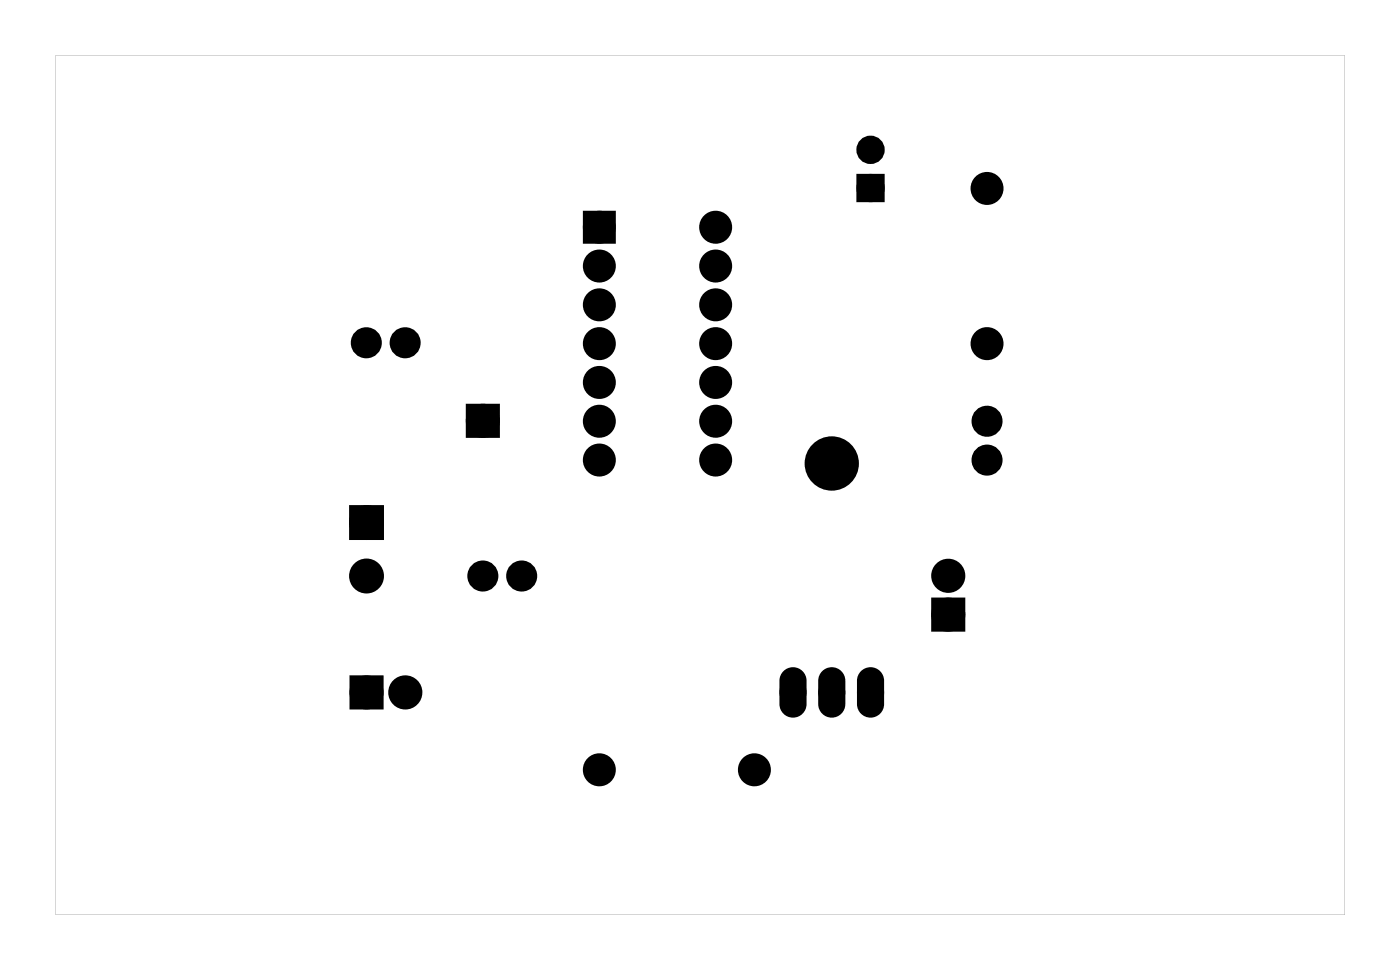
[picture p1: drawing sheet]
<svg xmlns="http://www.w3.org/2000/svg" width="92mm" height="63mm" viewBox="0 0 92 63" stroke-linecap="round" stroke-linejoin="round" font-family="sans-serif">
<g fill="#000">
<path d="M38.6 14.2h1.4v1.4h-1.4zM56.4 11.7h1.2v1.2h-1.2zM23.3 33.4h1.5v1.6h-1.5zM30.9 26.8h1.5v1.5h-1.5zM23.3 44.6h1.5v1.5h-1.5zM61.4 39.5h1.5v1.5h-1.5z"/>
<path d="M3.6 3.6h84.5v56.3h-84.5zM3.6 3.6v56.3h84.5v-56.3z"/>
<path d="M51.4 44a.76 .76 0 0 1 .8-.1 .76 .76 0 0 1 .5 .7v1.5a.76 .76 0 0 1-.7 .8 .76 .76 0 0 1-.8-.8v-1.5zM51.4 45.3a.55 .55 0 0 0 1.1 0 .55 .55 0 0 0-1.1 0z"/>
<path d="M54 44a.76 .76 0 0 1 .8-.1 .76 .76 0 0 1 .5 .7v1.5a.76 .76 0 0 1-.8 .8 .76 .76 0 0 1-.8-.8v-1.5zM54 45.3a.51 .51 0 0 0 1 0 .51 .51 0 0 0-1 0z"/>
<path d="M56.5 44a.76 .76 0 0 1 .8-.1 .76 .76 0 0 1 .5 .7v1.5a.76 .76 0 0 1-.8 .8 .76 .76 0 0 1-.7-.8v-1.5zM56.5 45.3a.51 .51 0 0 0 1 0 .51 .51 0 0 0-1 0z"/>
</g>
<g fill="none" stroke="#000" stroke-width=".76" stroke-linecap="butt">
<path d="M38.6 14.2h1.4v1.4h-1.4zM23.3 33.4h1.5v1.6h-1.5zM30.9 26.8h1.5v1.5h-1.5zM61.4 39.5h1.5v1.5h-1.5zM23.3 44.6h1.5v1.5h-1.5z"/>
<circle cx="39.3" cy="17.4" r=".7"/>
<circle cx="39.3" cy="20" r=".7"/>
<circle cx="39.3" cy="14.9" r=".7"/>
<circle cx="46.9" cy="20" r=".7"/>
<circle cx="46.9" cy="17.4" r=".7"/>
<circle cx="46.9" cy="14.9" r=".7"/>
<circle cx="64.7" cy="12.3" r=".7"/>
<circle cx="24" cy="22.4" r=".64"/>
<circle cx="24" cy="37.7" r=".76"/>
<circle cx="24" cy="34.2" r=".76"/>
<circle cx="26.5" cy="22.4" r=".64"/>
<circle cx="31.6" cy="27.5" r=".74"/>
<circle cx="31.6" cy="37.7" r=".64"/>
<circle cx="34.2" cy="37.7" r=".64"/>
<circle cx="39.3" cy="22.5" r=".7"/>
<circle cx="39.3" cy="25" r=".7"/>
<circle cx="39.3" cy="30.1" r=".7"/>
<circle cx="39.3" cy="27.6" r=".7"/>
<circle cx="46.9" cy="22.5" r=".7"/>
<circle cx="46.9" cy="25" r=".7"/>
<circle cx="46.9" cy="27.6" r=".7"/>
<circle cx="46.9" cy="30.1" r=".7"/>
<circle cx="62.1" cy="37.7" r=".74"/>
<circle cx="64.7" cy="30.1" r=".64"/>
<circle cx="64.7" cy="27.6" r=".64"/>
<circle cx="64.7" cy="22.5" r=".7"/>
<circle cx="24" cy="45.3" r=".74"/>
<circle cx="26.6" cy="45.3" r=".74"/>
<circle cx="39.3" cy="50.4" r=".7"/>
<circle cx="49.4" cy="50.4" r=".7"/>
<circle cx="62.1" cy="40.2" r=".74"/>
</g>
<g fill="#000">
<circle cx="39.3" cy="14.9" r=".7"/>
<circle cx="39.3" cy="20" r=".7"/>
<circle cx="39.3" cy="17.4" r=".7"/>
<circle cx="46.9" cy="14.9" r=".7"/>
<circle cx="46.9" cy="20" r=".7"/>
<circle cx="46.9" cy="17.4" r=".7"/>
<circle cx="57" cy="9.8" r=".6"/>
<circle cx="57" cy="12.3" r=".6"/>
<circle cx="64.7" cy="12.3" r=".7"/>
<circle cx="24" cy="22.4" r=".64"/>
<circle cx="24" cy="37.7" r=".76"/>
<circle cx="24" cy="34.2" r=".76"/>
<circle cx="26.5" cy="22.4" r=".64"/>
<circle cx="31.6" cy="27.5" r=".74"/>
<circle cx="31.6" cy="37.7" r=".64"/>
<circle cx="34.2" cy="37.7" r=".64"/>
<circle cx="39.3" cy="27.6" r=".7"/>
<circle cx="39.3" cy="22.5" r=".7"/>
<circle cx="39.3" cy="30.1" r=".7"/>
<circle cx="39.3" cy="25" r=".7"/>
<circle cx="46.9" cy="27.6" r=".7"/>
<circle cx="46.9" cy="22.5" r=".7"/>
<circle cx="46.9" cy="30.1" r=".7"/>
<circle cx="46.9" cy="25" r=".7"/>
<circle cx="54.5" cy="30.3" r="1.65"/>
<circle cx="62.1" cy="37.7" r=".74"/>
<circle cx="64.7" cy="30.1" r=".64"/>
<circle cx="64.7" cy="27.6" r=".64"/>
<circle cx="64.7" cy="22.5" r=".7"/>
<circle cx="24" cy="45.3" r=".74"/>
<circle cx="26.6" cy="45.3" r=".74"/>
<circle cx="39.3" cy="50.4" r=".7"/>
<circle cx="49.4" cy="50.4" r=".7"/>
<circle cx="52" cy="45.3" r=".64"/>
<circle cx="54.5" cy="45.3" r=".64"/>
<circle cx="57" cy="45.3" r=".64"/>
<circle cx="62.1" cy="40.2" r=".74"/>
</g>
<g fill="none" stroke="#000" stroke-width=".65" stroke-linecap="butt">
<path d="M56.4 11.7h1.2v1.2h-1.2z"/>
<circle cx="57" cy="12.3" r=".6"/>
<circle cx="57" cy="9.8" r=".6"/>
</g>
<g fill="none" stroke="#000" stroke-width=".51">
<circle cx="52" cy="45.3" r=".64"/>
<circle cx="54.5" cy="45.3" r=".64"/>
<circle cx="57" cy="45.3" r=".64"/>
</g>
<g fill="none" stroke="#000" stroke-width=".25">
<path d="M51.4 44a.76 .76 0 0 1 .8-.1 .76 .76 0 0 1 .5 .7v1.5a.76 .76 0 0 1-.7 .8 .76 .76 0 0 1-.8-.8v-1.5zM54 44a.76 .76 0 0 1 .8-.1 .76 .76 0 0 1 .5 .7v1.5a.76 .76 0 0 1-.8 .8 .76 .76 0 0 1-.8-.8v-1.5zM56.5 44a.76 .76 0 0 1 .8-.1 .76 .76 0 0 1 .5 .7v1.5a.76 .76 0 0 1-.8 .8 .76 .76 0 0 1-.7-.8v-1.5z"/>
<circle cx="54.5" cy="30.3" r="1.65"/>
<circle cx="52" cy="45.3" r=".51"/>
<circle cx="54.5" cy="45.3" r=".51"/>
<circle cx="57" cy="45.3" r=".51"/>
</g>
</svg>
